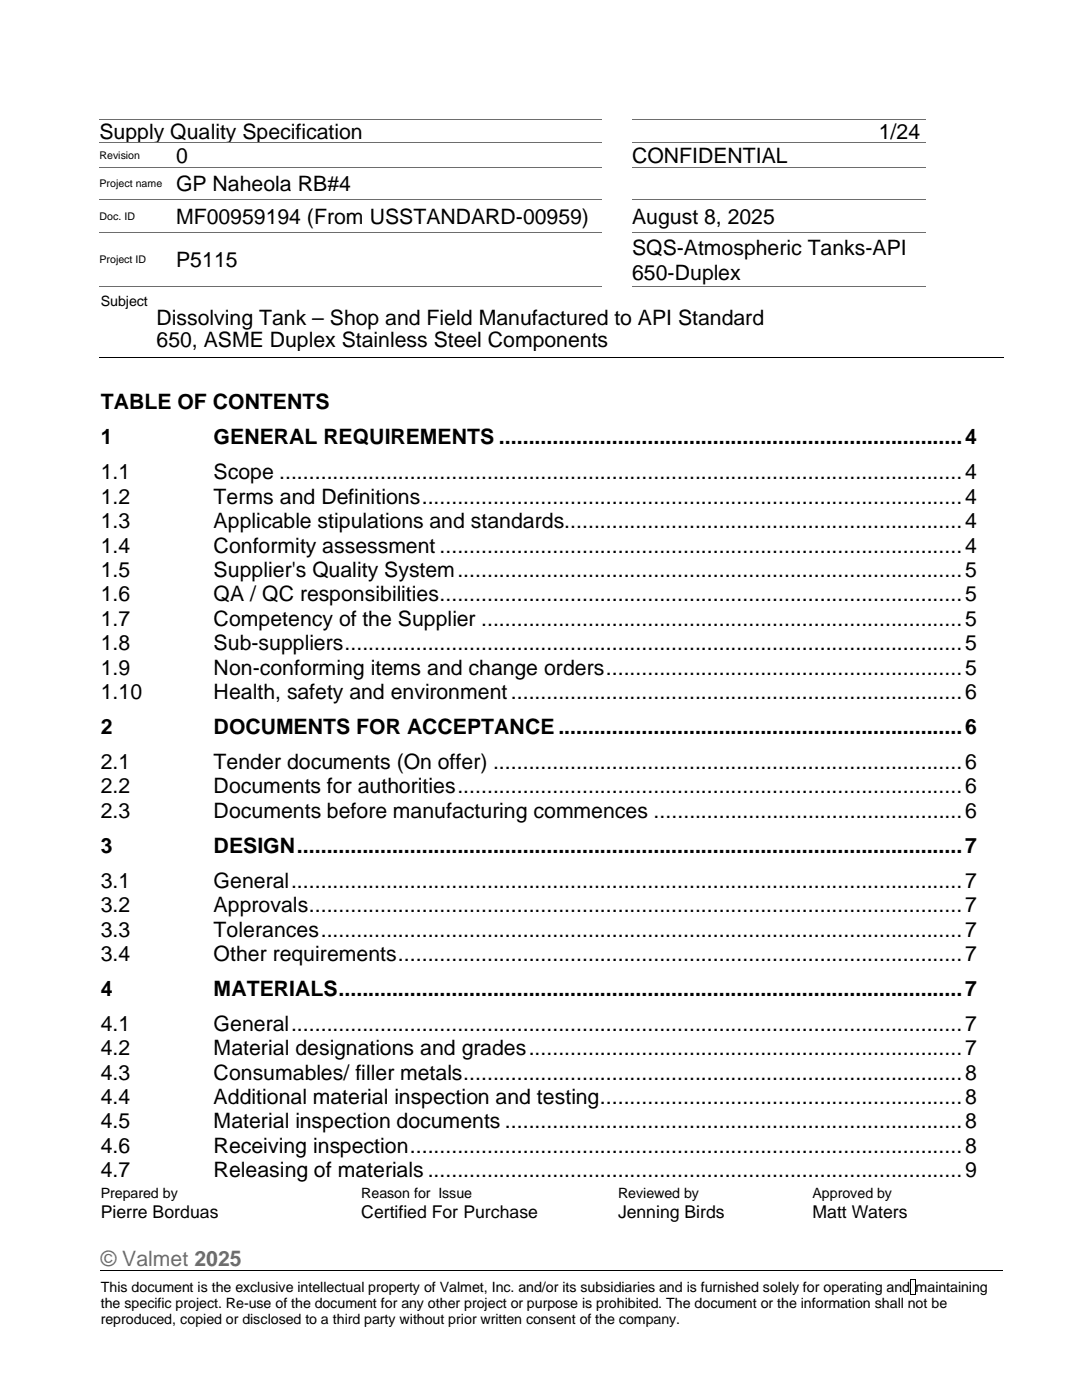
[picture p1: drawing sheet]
<svg xmlns="http://www.w3.org/2000/svg" width="216mm" height="279mm" viewBox="0 0 216 279" stroke-linecap="round" stroke-linejoin="round" font-family="sans-serif">
<defs><g id="words">
<g font-size="4.2">
<text x="19.9" y="27.8">Supply Quality Specification</text>
<text x="175.3" y="27.8">1/24</text>
<text x="35.1" y="32.6">0</text>
<text x="126.1" y="32.6">CONFIDENTIAL</text>
<text x="35.1" y="38.1">GP Naheola RB#4</text>
<text x="35.1" y="44.6">MF00959194 (From USSTANDARD-00959)</text>
<text x="126.1" y="44.6">August 8, 2025</text>
<text x="35.1" y="53.3">P5115</text>
<text x="126.1" y="50.9">SQS-Atmospheric Tanks-API</text>
<text x="126.1" y="55.8">650-Duplex</text>
<text x="31.2" y="64.9">Dissolving Tank – Shop and Field Manufactured to API Standard</text>
<text x="31.2" y="69.2">650, ASME Duplex Stainless Steel Components</text>
<text x="20.1" y="81.7">TABLE OF CONTENTS</text>
<text x="20.1" y="88.7">1</text>
<text x="42.6" y="88.7">GENERAL REQUIREMENTS .............................................................................. 4</text>
<text x="20.1" y="95.7">1.1</text>
<text x="42.6" y="95.7">Scope ................................................................................................................... 4</text>
<text x="20.1" y="100.5">1.2</text>
<text x="42.6" y="100.5">Terms and Definitions ........................................................................................... 4</text>
<text x="20.1" y="105.4">1.3</text>
<text x="42.6" y="105.4">Applicable stipulations and standards ................................................................... 4</text>
<text x="20.1" y="110.3">1.4</text>
<text x="42.6" y="110.3">Conformity assessment ........................................................................................ 4</text>
<text x="20.1" y="115.1">1.5</text>
<text x="42.6" y="115.1">Supplier's Quality System ..................................................................................... 5</text>
<text x="20.1" y="120">1.6</text>
<text x="20.1" y="124.9">1.7</text>
<text x="42.6" y="120">QA / QC responsibilities ........................................................................................ 5</text>
<text x="42.6" y="124.9">Competency of the Supplier ................................................................................. 5</text>
<text x="20.1" y="129.8">1.8</text>
<text x="42.6" y="129.8">Sub-suppliers ........................................................................................................ 5</text>
<text x="20.1" y="134.6">1.9</text>
<text x="42.6" y="134.6">Non-conforming items and change orders ............................................................ 5</text>
<text x="20.1" y="139.5">1.10</text>
<text x="42.6" y="139.5">Health, safety and environment ............................................................................ 6</text>
<text x="20.1" y="146.5">2</text>
<text x="42.6" y="146.5">DOCUMENTS FOR ACCEPTANCE .................................................................... 6</text>
<text x="20.1" y="153.5">2.1</text>
<text x="42.6" y="153.5">Tender documents (On offer) ............................................................................... 6</text>
<text x="20.1" y="158.3">2.2</text>
<text x="42.6" y="158.3">Documents for authorities ..................................................................................... 6</text>
<text x="20.1" y="163.2">2.3</text>
<text x="42.6" y="163.2">Documents before manufacturing commences .................................................... 6</text>
<text x="20.1" y="170.2">3</text>
<text x="42.6" y="170.2">DESIGN ................................................................................................................ 7</text>
<text x="20.1" y="177.2">3.1</text>
<text x="42.6" y="177.2">General ................................................................................................................. 7</text>
<text x="20.1" y="182">3.2</text>
<text x="42.6" y="182">Approvals .............................................................................................................. 7</text>
<text x="20.1" y="186.9">3.3</text>
<text x="20.1" y="191.8">3.4</text>
<text x="42.6" y="186.9">Tolerances ............................................................................................................ 7</text>
<text x="42.6" y="191.8">Other requirements ............................................................................................... 7</text>
<text x="20.1" y="198.8">4</text>
<text x="42.6" y="198.8">MATERIALS ......................................................................................................... 7</text>
<text x="20.1" y="205.7">4.1</text>
<text x="42.6" y="205.7">General ................................................................................................................. 7</text>
<text x="20.1" y="210.6">4.2</text>
<text x="20.1" y="215.5">4.3</text>
<text x="42.6" y="210.6">Material designations and grades ......................................................................... 7</text>
<text x="42.6" y="215.5">Consumables/ filler metals .................................................................................... 8</text>
<text x="20.1" y="220.3">4.4</text>
<text x="42.6" y="220.3">Additional material inspection and testing ............................................................. 8</text>
<text x="20.1" y="225.2">4.5</text>
<text x="42.6" y="225.2">Material inspection documents ............................................................................. 8</text>
<text x="20.1" y="230.1">4.6</text>
<text x="42.6" y="230.1">Receiving inspection ............................................................................................. 8</text>
<text x="20.1" y="234.9">4.7</text>
<text x="42.6" y="234.9">Releasing of materials .......................................................................................... 9</text>
</g>
<text font-size="4.2" fill="#6e6c70" x="20.1" y="252.6">© Valmet 2025</text>
<g font-size="3.5">
<text x="20.1" y="243">Pierre Borduas</text>
<text x="72.1" y="243">Certified For Purchase</text>
<text x="123.3" y="243">Jenning Birds</text>
<text x="162.1" y="243">Matt Waters</text>
</g>
<g font-size="2.8">
<text x="20.1" y="61">Subject</text>
<text x="20.1" y="239.1">Prepared by</text>
<text x="72.1" y="239.1">Reason for Issue</text>
<text x="123.3" y="239.1">Reviewed by</text>
<text x="162.1" y="239.1">Approved by</text>
<text x="20.1" y="257.9">This document is the exclusive intellectual property of Valmet, Inc. and/or its subsidiaries and is furnished solely for operating and maintaining</text>
<text x="20.1" y="261.1">the specific project. Re-use of the document for any other project or purpose is prohibited. The document or the information shall not be</text>
<text x="20.1" y="264.3">reproduced, copied or disclosed to a third party without prior written consent of the company.</text>
</g>
<g font-size="2.1">
<text x="19.9" y="31.7">Revision</text>
<text x="19.9" y="37.4">Project name</text>
<text x="19.9" y="43.9">Doc. ID</text>
<text x="19.9" y="52.6">Project ID</text>
</g>
</g></defs>
<path d="M19.9 23.7h100.3M19.9 28.5h15.2M126.1 23.7h58.6" fill="none" stroke="#6e6c70" stroke-width=".2"/>
<path d="M35.1 28.5l.1 .1z" fill="#6e6c70"/>
<path d="M19.9 33.4h15.2M35.2 28.5h85M126.1 28.5h58.6" fill="none" stroke="#6e6c70" stroke-width=".2"/>
<path d="M35.1 33.3l.1 .1z" fill="#6e6c70"/>
<path d="M19.9 39.8h15.2M35.2 33.4h85M126.1 33.4h58.6" fill="none" stroke="#6e6c70" stroke-width=".2"/>
<path d="M35.1 39.8l.1 .1z" fill="#6e6c70"/>
<path d="M35.2 39.8h85M126.1 39.8h58.6M19.9 46.3h15.2" fill="none" stroke="#6e6c70" stroke-width=".2"/>
<path d="M35.1 46.3l.1 .1z" fill="#6e6c70"/>
<path d="M35.2 46.3h85M126.1 46.3h58.6" fill="none" stroke="#6e6c70" stroke-width=".2"/>
<g fill="#6e6c70">
<path d="M19.9 57.2l.2 .1z"/>
<path d="M20.1 57.2l.1 .1z"/>
</g>
<path d="M20.2 57.3h11" fill="none" stroke="#6e6c70" stroke-width=".2"/>
<path d="M31.2 57.2l.1 .1z" fill="#6e6c70"/>
<path d="M31.3 57.3h3.8" fill="none" stroke="#6e6c70" stroke-width=".2"/>
<path d="M35.1 57.2l.1 .1z" fill="#6e6c70"/>
<path d="M35.2 57.3h85M126.1 57.3h31.6" fill="none" stroke="#6e6c70" stroke-width=".2"/>
<g fill="#6e6c70">
<path d="M157.7 57.2l.1 .1z"/>
<path d="M157.8 57.2l1.3 .1z"/>
<path d="M159.1 57.2l.1 .1z"/>
</g>
<path d="M159.2 57.3h25.5" fill="none" stroke="#6e6c70" stroke-width=".2"/>
<path d="M19.9 71.3h137.8M159 71.3h41.2M20.1 253.5h180.1M181.7 255.4v2.9M182.6 255.4v2.9" fill="none" stroke="#000" stroke-width=".2"/>
<path d="M31 71.2h.2v.2h-.2zM157.4 71.2h.2v.2h-.2zM157.6 71.2h1.5v.2h-1.5zM158.9 71.2h.1v.2h-.1zM181.6 255.2h.1v.2h-.1zM181.6 258.3h.1v.1h-.1zM181.7 255.2h.8v.2h-.8zM181.7 258.3h.8v.1h-.8zM182.5 255.2h.2v.2h-.2zM182.5 258.3h.2v.1h-.2z" fill="#000"/>
<use href="#words"/>
</svg>
